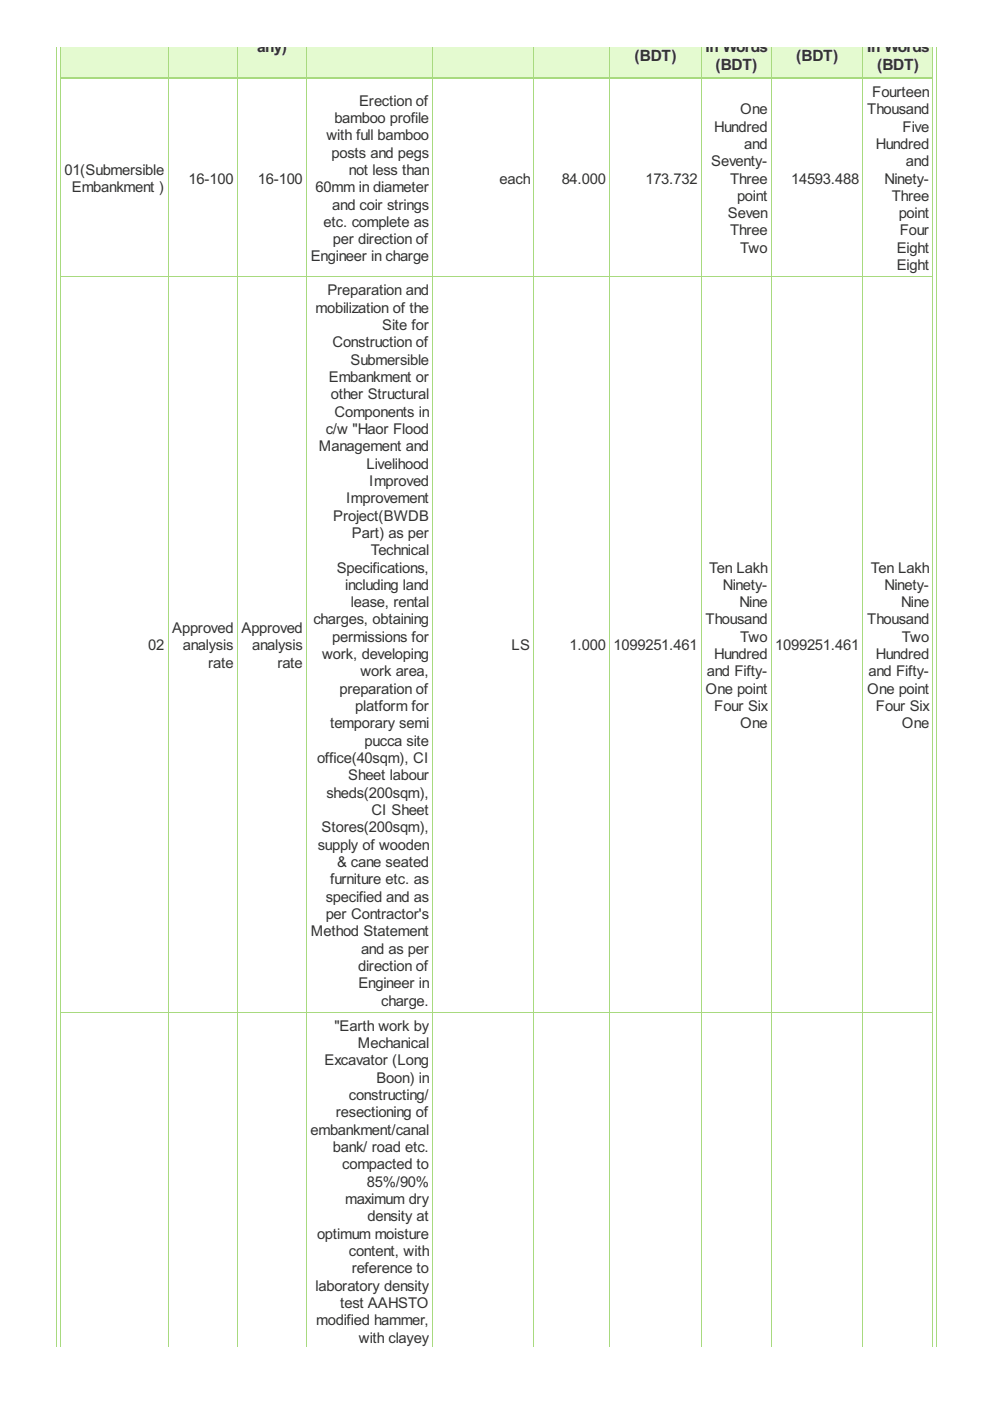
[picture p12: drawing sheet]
<svg xmlns="http://www.w3.org/2000/svg" width="210mm" height="297mm" viewBox="0 0 210 297" stroke-linecap="round" stroke-linejoin="round" font-family="sans-serif">
<defs><g id="words">
<g font-size="3.7" fill="#333">
<text x="54.5" y="11.1">any)</text>
<text x="149.6" y="11.1">In Words</text>
<text x="183.9" y="11.1">In Words</text>
<text x="134.5" y="12.9">(BDT)</text>
<text x="151.7" y="14.9">(BDT)</text>
<text x="168.8" y="12.9">(BDT)</text>
<text x="186" y="14.9">(BDT)</text>
</g>
<g font-size="3.5" fill="#333">
<text x="76.1" y="22.4">Erection of</text>
<text x="184.9" y="20.5">Fourteen</text>
<text x="69.2" y="29.7">with full bamboo</text>
<text x="70.9" y="26.1">bamboo profile</text>
<text x="151.4" y="27.9">Hundred</text>
<text x="156.9" y="24.2">One</text>
<text x="183.9" y="24.2">Thousand</text>
<text x="191.4" y="27.9">Five</text>
<text x="70.3" y="33.4">posts and pegs</text>
<text x="150.8" y="35.2">Seventy-</text>
<text x="157.8" y="31.6">and</text>
<text x="185.7" y="31.6">Hundred</text>
<text x="192.1" y="35.2">and</text>
<text x="13.7" y="37.1">01(Submersible</text>
<text x="15.2" y="40.7">Embankment )</text>
<text x="40" y="38.9">16-100</text>
<text x="54.7" y="38.9">16-100</text>
<text x="66.9" y="40.7">60mm in diameter</text>
<text x="74" y="37.1">not less than</text>
<text x="105.9" y="38.9">each</text>
<text x="119.1" y="38.9">84.000</text>
<text x="136.8" y="38.9">173.732</text>
<text x="154.8" y="38.9">Three</text>
<text x="167.7" y="38.9">14593.488</text>
<text x="187.5" y="38.9">Ninety-</text>
<text x="70.4" y="44.4">and coir strings</text>
<text x="154.3" y="46.3">Seven</text>
<text x="156.3" y="42.6">point</text>
<text x="189.1" y="42.6">Three</text>
<text x="190.5" y="46.3">point</text>
<text x="68.6" y="48.1">etc. complete as</text>
<text x="70.6" y="51.8">per direction of</text>
<text x="154.8" y="49.9">Three</text>
<text x="156.9" y="53.6">Two</text>
<text x="190.1" y="53.6">Eight</text>
<text x="190.8" y="49.9">Four</text>
<text x="65.9" y="55.4">Engineer in charge</text>
<text x="190.1" y="57.3">Eight</text>
<text x="69.4" y="62.6">Preparation and</text>
<text x="66.9" y="66.3">mobilization of the</text>
<text x="81" y="70">Site for</text>
<text x="70.5" y="73.6">Construction of</text>
<text x="74.3" y="77.3">Submersible</text>
<text x="69.7" y="81">Embankment or</text>
<text x="70.1" y="84.7">other Structural</text>
<text x="70.9" y="88.3">Components in</text>
<text x="67.6" y="95.7">Management and</text>
<text x="69.1" y="92">c/w &quot;Haor Flood</text>
<text x="77.7" y="99.4">Livelihood</text>
<text x="73.4" y="106.7">Improvement</text>
<text x="78.3" y="103">Improved</text>
<text x="70.6" y="110.4">Project(BWDB</text>
<text x="74.6" y="114">Part) as per</text>
<text x="78.6" y="117.7">Technical</text>
<text x="71.4" y="121.4">Specifications,</text>
<text x="73.2" y="125.1">including land</text>
<text x="150.4" y="121.4">Ten Lakh</text>
<text x="153.3" y="125.1">Ninety-</text>
<text x="184.6" y="121.4">Ten Lakh</text>
<text x="187.5" y="125.1">Ninety-</text>
<text x="74.4" y="128.7">lease, rental</text>
<text x="156.8" y="128.7">Nine</text>
<text x="191.1" y="128.7">Nine</text>
<text x="31.4" y="137.9">02</text>
<text x="36.5" y="134.2">Approved</text>
<text x="38.8" y="137.9">analysis</text>
<text x="51.2" y="134.2">Approved</text>
<text x="53.4" y="137.9">analysis</text>
<text x="66.5" y="132.4">charges, obtaining</text>
<text x="70.4" y="136.1">permissions for</text>
<text x="108.4" y="137.9">LS</text>
<text x="120.8" y="137.9">1.000</text>
<text x="130.1" y="137.9">1099251.461</text>
<text x="149.6" y="132.4">Thousand</text>
<text x="156.9" y="136.1">Two</text>
<text x="164.4" y="137.9">1099251.461</text>
<text x="183.9" y="132.4">Thousand</text>
<text x="191.2" y="136.1">Two</text>
<text x="44.1" y="141.6">rate</text>
<text x="58.8" y="141.6">rate</text>
<text x="68.3" y="139.7">work, developing</text>
<text x="76.4" y="143.4">work area,</text>
<text x="149.8" y="143.4">and Fifty-</text>
<text x="151.4" y="139.7">Hundred</text>
<text x="184.1" y="143.4">and Fifty-</text>
<text x="185.7" y="139.7">Hundred</text>
<text x="72" y="147.1">preparation of</text>
<text x="149.6" y="147.1">One point</text>
<text x="183.9" y="147.1">One point</text>
<text x="70" y="154.4">temporary semi</text>
<text x="75.3" y="150.8">platform for</text>
<text x="151.4" y="150.8">Four Six</text>
<text x="156.9" y="154.4">One</text>
<text x="185.7" y="150.8">Four Six</text>
<text x="191.2" y="154.4">One</text>
<text x="67.2" y="161.8">office(40sqm), CI</text>
<text x="77.3" y="158.1">pucca site</text>
<text x="73.9" y="165.5">Sheet labour</text>
<text x="69.2" y="169.1">sheds(200sqm),</text>
<text x="78.7" y="172.8">CI Sheet</text>
<text x="68.2" y="176.5">Stores(200sqm),</text>
<text x="67.4" y="180.1">supply of wooden</text>
<text x="71.5" y="183.8">&amp; cane seated</text>
<text x="69.1" y="191.2">specified and as</text>
<text x="70" y="187.5">furniture etc. as</text>
<text x="69.1" y="194.8">per Contractor's</text>
<text x="65.9" y="198.5">Method Statement</text>
<text x="76.6" y="202.2">and as per</text>
<text x="75.9" y="205.8">direction of</text>
<text x="76" y="209.5">Engineer in</text>
<text x="80.8" y="213.2">charge.</text>
<text x="70.9" y="218.5">&quot;Earth work by</text>
<text x="68.8" y="225.9">Excavator (Long</text>
<text x="75.8" y="222.2">Mechanical</text>
<text x="74" y="233.2">constructing/</text>
<text x="79.8" y="229.6">Boon) in</text>
<text x="71.2" y="236.9">resectioning of</text>
<text x="65.8" y="240.6">embankment/canal</text>
<text x="70.6" y="244.3">bank/ road etc.</text>
<text x="72.6" y="247.9">compacted to</text>
<text x="77.8" y="251.6">85%/90%</text>
<text x="73.2" y="255.3">maximum dry</text>
<text x="67.2" y="262.6">optimum moisture</text>
<text x="77.9" y="258.9">density at</text>
<text x="74" y="266.3">content, with</text>
<text x="74.6" y="270">reference to</text>
<text x="66.9" y="273.6">laboratory density</text>
<text x="67.1" y="281">modified hammer,</text>
<text x="72.1" y="277.3">test AAHSTO</text>
<text x="76.1" y="284.7">with clayey</text>
</g>
</g></defs>
<g fill="#e4fad0">
<path d="M12.7 10h22.8v6.6h-22.8z"/>
<path d="M35.5 10h14.7v6.6h-14.7z"/>
<path d="M50.2 10h14.7v6.6h-14.7z"/>
<path d="M64.9 10h26.8v6.6h-26.8z"/>
<path d="M91.7 10h21.4v6.6h-21.4z"/>
<path d="M113.1 10h16.1v6.6h-16.1z"/>
<path d="M129.2 10h19.4v6.6h-19.4z"/>
<path d="M148.6 10h14.9v6.6h-14.9z"/>
<path d="M163.5 10h19.4v6.6h-19.4z"/>
<path d="M182.9 10h14.8v6.6h-14.8z"/>
</g>
<g fill="none" stroke="#a8da7f" stroke-width=".21">
<path d="M11.9 9.9v275.6M12.8 9.9v275.6M35.6 9.9v275.6M50.3 9.9v275.6M65 9.9v275.6M91.8 9.9v275.6M113.2 9.9v275.6M129.3 9.9v275.6M148.7 9.9v275.6M163.5 9.9v275.6M183 9.9v275.6M197.8 9.9v275.6"/>
<path d="M198.6 9.9v275.6M12.7 58.7h185.2M12.7 214.6h185.2"/>
</g>
<path d="M12.7 16.6h185.2" fill="none" stroke="#a8da7f" stroke-width=".31"/>
<use href="#words"/>
</svg>
